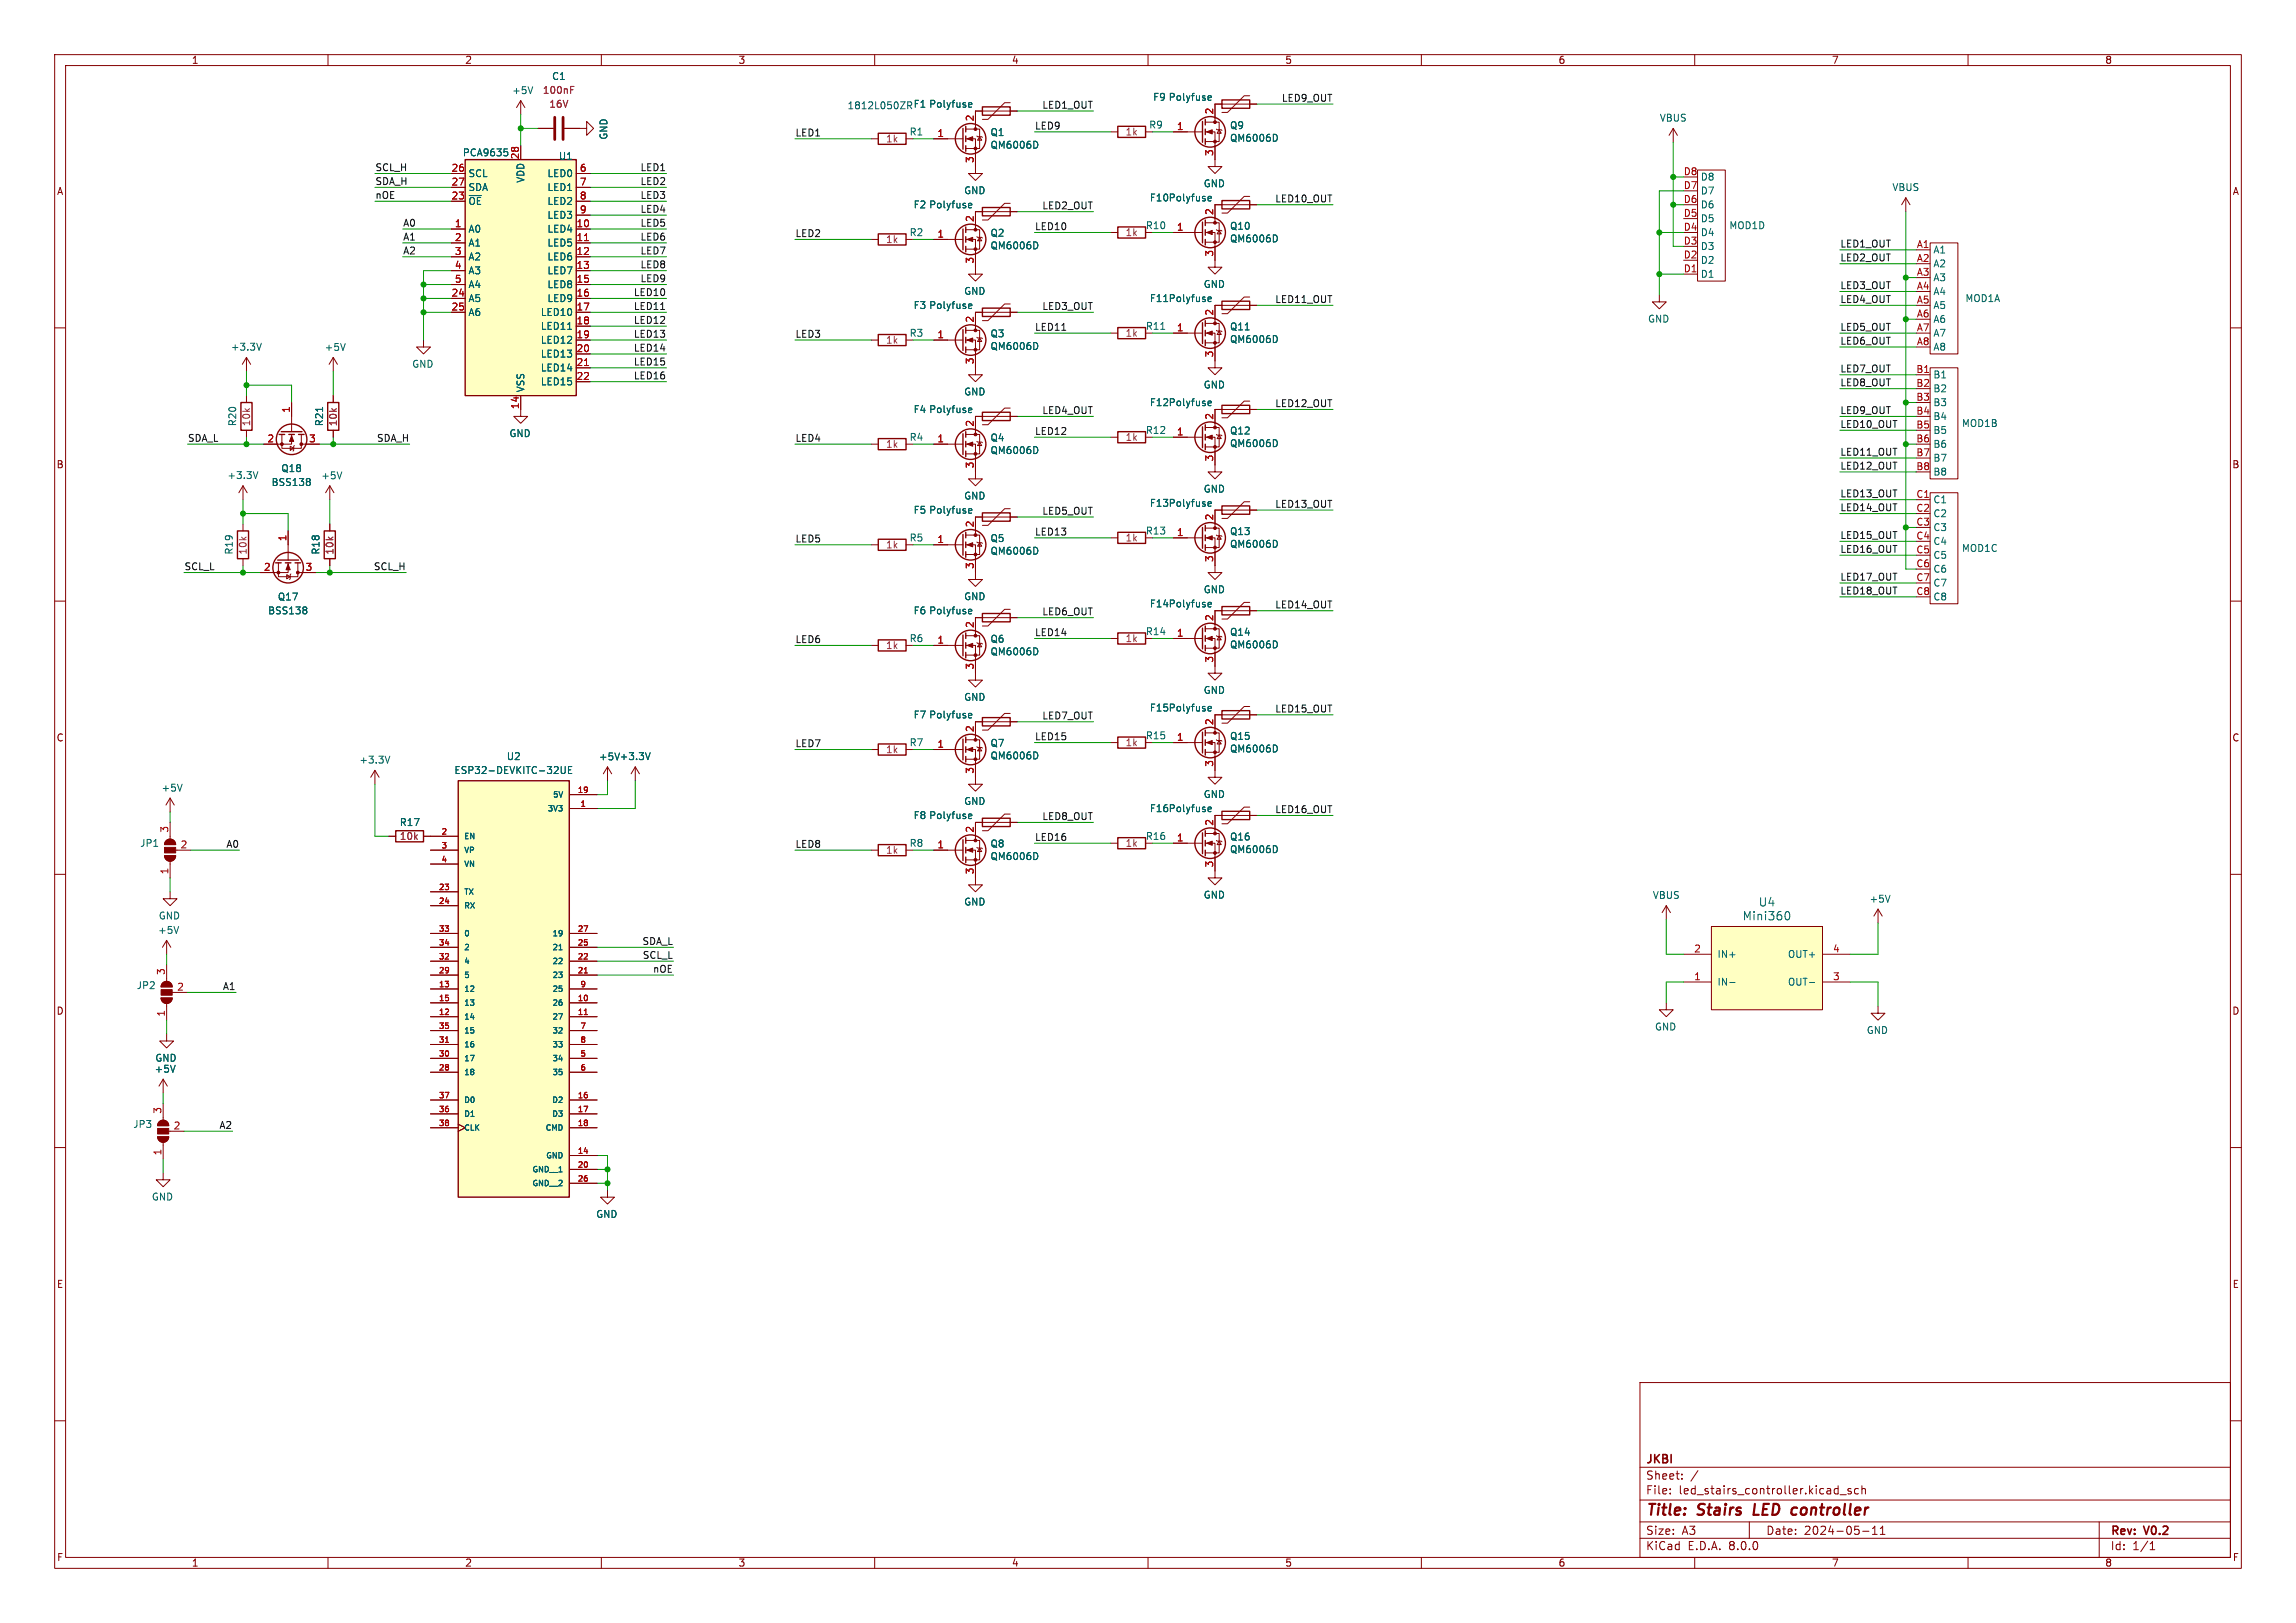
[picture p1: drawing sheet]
<svg xmlns="http://www.w3.org/2000/svg" width="420mm" height="297mm" viewBox="0 0 420 297" stroke-linecap="round" stroke-linejoin="round" font-family="sans-serif">
<defs><g id="words">
<g font-size="2.8" fill="#840000">
<text x="301" y="277.9">Title:</text>
<text x="310.6" y="277.9">Stairs</text>
<text x="321.6" y="277.9">LED</text>
<text x="329.4" y="277.9">controller</text>
</g>
<g font-size="2.1" fill="#006464">
<text x="321.6" y="166.1">U4</text>
<text x="318.7" y="168.6">Mini360</text>
</g>
<g font-size="2.1" fill="#840000">
<text x="301" y="268.2">JKBI</text>
<text x="301" y="273.7">File:</text>
<text x="301" y="271">Sheet:</text>
<text x="307.1" y="273.7">led_stairs_controller.kicad_sch</text>
<text x="301" y="281.1">Size:</text>
<text x="307.6" y="281.1">A3</text>
<text x="323" y="281.1">Date:</text>
<text x="330" y="281.1">2024-05-11</text>
<text x="386" y="281.3">Rev:</text>
<text x="392.4" y="281.3">V0.2</text>
<text x="301" y="283.9">KiCad</text>
<text x="308.7" y="283.9">E.D.A.</text>
<text x="316.3" y="283.9">8.0.0</text>
<text x="386" y="283.9">Id:</text>
<text x="390.1" y="283.9">1/1</text>
</g>
<g font-size="1.8" fill="#840000">
<text x="35" y="11.9">1</text>
<text x="85" y="11.9">2</text>
<text x="135" y="11.9">3</text>
<text x="185" y="11.9">4</text>
<text x="235" y="11.9">5</text>
<text x="285" y="11.9">6</text>
<text x="335" y="11.9">7</text>
<text x="385" y="11.9">8</text>
<text x="10.3" y="35.9">A</text>
<text x="408.3" y="35.9">A</text>
<text x="10.3" y="85.9">B</text>
<text x="408.2" y="85.9">B</text>
<text x="10.3" y="135.9">C</text>
<text x="408.2" y="135.9">C</text>
<text x="10.3" y="185.9">D</text>
<text x="408.2" y="185.9">D</text>
<text x="10.3" y="235.9">E</text>
<text x="408.3" y="235.9">E</text>
<text x="10.3" y="285.9">F</text>
<text x="35" y="286.9">1</text>
<text x="85" y="286.9">2</text>
<text x="135" y="286.9">3</text>
<text x="185" y="286.9">4</text>
<text x="235" y="286.9">5</text>
<text x="285" y="286.9">6</text>
<text x="335" y="286.9">7</text>
<text x="385" y="286.9">8</text>
<text x="408.3" y="285.9">F</text>
</g>
<g font-size="1.8" fill="#006464">
<text x="93.6" y="17.4">+5V</text>
<text x="100.9" y="14.8">C1</text>
<text x="167" y="19.9">F1 Polyfuse</text>
<text x="210.1" y="23.7">R9</text>
<text x="210.8" y="18.6">F9 Polyfuse</text>
<text x="224.9" y="23.8">Q9</text>
<text x="303.5" y="22.5">VBUS</text>
<text x="84.6" y="28.8">PCA9635</text>
<text x="102.1" y="29.4">U1</text>
<text x="111.3" y="25.7" transform="rotate(-90 111.3 25.7)">GND</text>
<text x="166.3" y="25">R1</text>
<text x="181.1" y="27.4">QM6006D</text>
<text x="181.1" y="25.1">Q1</text>
<text x="224.9" y="26.1">QM6006D</text>
<text x="85.6" y="32.6">SCL</text>
<text x="85.6" y="35.2">SDA</text>
<text x="96.1" y="33.6" transform="rotate(-90 96.1 33.6)">VDD</text>
<text x="100" y="32.6">LED0</text>
<text x="100" y="35.2">LED1</text>
<text x="176.3" y="35.7">GND</text>
<text x="220.1" y="34.5">GND</text>
<text x="311" y="35.8">D7</text>
<text x="311" y="33.2">D8</text>
<text x="346.1" y="35.2">VBUS</text>
<text x="85.6" y="37.7">~{OE}</text>
<text x="100" y="37.7">LED2</text>
<text x="100" y="40.2">LED3</text>
<text x="167" y="38.3">F2 Polyfuse</text>
<text x="210.2" y="37.1">F10 Polyfuse</text>
<text x="311" y="40.9">D5</text>
<text x="311" y="38.3">D6</text>
<text x="85.6" y="42.8">A0</text>
<text x="85.6" y="45.3">A1</text>
<text x="85.6" y="47.9">A2</text>
<text x="100" y="42.8">LED4</text>
<text x="100" y="45.3">LED5</text>
<text x="100" y="47.9">LED6</text>
<text x="166.3" y="43.4">R2</text>
<text x="181.1" y="45.8">QM6006D</text>
<text x="181.1" y="43.5">Q2</text>
<text x="209.5" y="42.1">R10</text>
<text x="224.9" y="42.2">Q10</text>
<text x="224.9" y="44.6">QM6006D</text>
<text x="311" y="45.9">D3</text>
<text x="311" y="43.4">D4</text>
<text x="316.2" y="42.1">MOD1D</text>
<text x="353.6" y="46.6">A1</text>
<text x="85.6" y="50.4">A3</text>
<text x="85.6" y="52.9">A4</text>
<text x="100" y="50.4">LED7</text>
<text x="100" y="52.9">LED8</text>
<text x="220.1" y="52.9">GND</text>
<text x="311" y="51">D1</text>
<text x="311" y="48.5">D2</text>
<text x="353.6" y="49.1">A2</text>
<text x="353.6" y="51.7">A3</text>
<text x="85.6" y="55.5">A5</text>
<text x="85.6" y="58">A6</text>
<text x="98.8" y="58">LED10</text>
<text x="100" y="55.5">LED9</text>
<text x="167" y="56.7">F3 Polyfuse</text>
<text x="176.3" y="54.2">GND</text>
<text x="210.2" y="55.5">F11 Polyfuse</text>
<text x="301.4" y="59.2">GND</text>
<text x="353.6" y="54.2">A4</text>
<text x="353.6" y="56.7">A5</text>
<text x="353.6" y="59.3">A6</text>
<text x="359.4" y="55.5">MOD1A</text>
<text x="42.1" y="64.4">+3.3V</text>
<text x="59.3" y="64.4">+5V</text>
<text x="98.8" y="60.6">LED11</text>
<text x="98.8" y="63.1">LED12</text>
<text x="98.8" y="65.6">LED13</text>
<text x="166.3" y="61.8">R3</text>
<text x="181.1" y="64.2">QM6006D</text>
<text x="181.1" y="61.9">Q3</text>
<text x="209.5" y="60.6">R11</text>
<text x="224.9" y="60.7">Q11</text>
<text x="224.9" y="63">QM6006D</text>
<text x="353.6" y="61.8">A7</text>
<text x="353.6" y="64.4">A8</text>
<text x="75.3" y="67.5">GND</text>
<text x="96.1" y="71.9" transform="rotate(-90 96.1 71.9)">VSS</text>
<text x="98.8" y="68.2">LED14</text>
<text x="98.8" y="70.7">LED15</text>
<text x="220.1" y="71.3">GND</text>
<text x="353.6" y="69.4">B1</text>
<text x="353.6" y="72">B2</text>
<text x="167" y="75.8">F4 Polyfuse</text>
<text x="176.3" y="72.6">GND</text>
<text x="210.2" y="74.5">F12 Polyfuse</text>
<text x="353.6" y="74.5">B3</text>
<text x="353.6" y="77.1">B4</text>
<text x="43.4" y="78.1" transform="rotate(-90 43.4 78.1)">R20</text>
<text x="59.3" y="78.1" transform="rotate(-90 59.3 78.1)">R21</text>
<text x="93.1" y="80.2">GND</text>
<text x="166.3" y="80.9">R4</text>
<text x="181.1" y="83.3">QM6006D</text>
<text x="181.1" y="81">Q4</text>
<text x="209.5" y="79.6">R12</text>
<text x="224.9" y="79.7">Q12</text>
<text x="224.9" y="82">QM6006D</text>
<text x="353.6" y="79.6">B5</text>
<text x="353.6" y="82.1">B6</text>
<text x="358.8" y="78.3">MOD1B</text>
<text x="41.5" y="87.9">+3.3V</text>
<text x="49.6" y="89.1">BSS138</text>
<text x="51.4" y="86.6">Q18</text>
<text x="58.7" y="87.9">+5V</text>
<text x="353.6" y="84.7">B7</text>
<text x="353.6" y="87.2">B8</text>
<text x="167" y="94.2">F5 Polyfuse</text>
<text x="176.3" y="91.6">GND</text>
<text x="210.2" y="92.9">F13 Polyfuse</text>
<text x="220.1" y="90.3">GND</text>
<text x="353.6" y="92.3">C1</text>
<text x="353.6" y="94.8">C2</text>
<text x="42.8" y="101.6" transform="rotate(-90 42.8 101.6)">R19</text>
<text x="58.6" y="101.6" transform="rotate(-90 58.6 101.6)">R18</text>
<text x="166.3" y="99.3">R5</text>
<text x="181.1" y="101.7">QM6006D</text>
<text x="181.1" y="99.4">Q5</text>
<text x="209.5" y="98">R13</text>
<text x="224.9" y="98.1">Q13</text>
<text x="224.9" y="100.4">QM6006D</text>
<text x="353.6" y="97.4">C3</text>
<text x="353.6" y="99.9">C4</text>
<text x="358.8" y="101.2">MOD1C</text>
<text x="353.6" y="102.5">C5</text>
<text x="353.6" y="105">C6</text>
<text x="353.6" y="107.5">C7</text>
<text x="48.9" y="112.6">BSS138</text>
<text x="50.7" y="110.1">Q17</text>
<text x="167" y="112.6">F6 Polyfuse</text>
<text x="176.3" y="110">GND</text>
<text x="210.2" y="111.4">F14 Polyfuse</text>
<text x="220.1" y="108.8">GND</text>
<text x="353.6" y="110.1">C8</text>
<text x="166.3" y="117.7">R6</text>
<text x="181.1" y="117.8">Q6</text>
<text x="209.5" y="116.4">R14</text>
<text x="224.9" y="116.5">Q14</text>
<text x="224.9" y="118.8">QM6006D</text>
<text x="181.1" y="120.1">QM6006D</text>
<text x="167" y="131.7">F7 Polyfuse</text>
<text x="176.3" y="128.4">GND</text>
<text x="210.2" y="130.4">F15 Polyfuse</text>
<text x="220.1" y="127.2">GND</text>
<text x="166.3" y="136.8">R7</text>
<text x="181.1" y="136.9">Q7</text>
<text x="209.5" y="135.5">R15</text>
<text x="224.9" y="135.6">Q15</text>
<text x="224.9" y="137.9">QM6006D</text>
<text x="65.6" y="139.9">+3.3V</text>
<text x="83" y="141.8">ESP32-DEVKITC-32UE</text>
<text x="92.6" y="139.3">U2</text>
<text x="109.5" y="139.3">+5V +3.3V</text>
<text x="181.1" y="139.2">QM6006D</text>
<text x="29.5" y="145.1">+5V</text>
<text x="176.3" y="147.5">GND</text>
<text x="210.2" y="148.8">F16 Polyfuse</text>
<text x="220.1" y="146.2">GND</text>
<text x="25.6" y="155.2">JP1</text>
<text x="73" y="151.4">R17</text>
<text x="166.3" y="155.2">R8</text>
<text x="167" y="150.1">F8 Polyfuse</text>
<text x="181.1" y="155.3">Q8</text>
<text x="209.5" y="153.9">R16</text>
<text x="224.9" y="154">Q16</text>
<text x="181.1" y="157.6">QM6006D</text>
<text x="224.9" y="156.3">QM6006D</text>
<text x="176.3" y="165.9">GND</text>
<text x="220.1" y="164.6">GND</text>
<text x="302.2" y="164.7">VBUS</text>
<text x="341.9" y="165.4">+5V</text>
<text x="28.8" y="171.1">+5V</text>
<text x="29" y="168.5">GND</text>
<text x="314.1" y="175.5">IN+</text>
<text x="327" y="175.5">OUT+</text>
<text x="24.9" y="181.2">JP2</text>
<text x="314.1" y="180.6">IN-</text>
<text x="327" y="180.6">OUT-</text>
<text x="302.6" y="188.8">GND</text>
<text x="341.4" y="189.4">GND</text>
<text x="28.2" y="196.5">+5V</text>
<text x="28.3" y="194.5">GND</text>
<text x="24.3" y="206.6">JP3</text>
<text x="27.7" y="219.9">GND</text>
<text x="109" y="223.1">GND</text>
</g>
<g font-size="1.8" fill="#840084">
<text x="99.2" y="17.4">100nF</text>
<text x="100.4" y="19.9">16V</text>
<text x="162" y="26.3">1k</text>
<text x="205.8" y="25">1k</text>
<text x="162" y="44.7">1k</text>
<text x="205.8" y="43.4">1k</text>
<text x="162" y="63.1">1k</text>
<text x="205.8" y="61.8">1k</text>
<text x="45.9" y="78.1" transform="rotate(-90 45.9 78.1)">10k</text>
<text x="61.8" y="78.1" transform="rotate(-90 61.8 78.1)">10k</text>
<text x="162" y="82.1">1k</text>
<text x="205.8" y="80.9">1k</text>
<text x="45.3" y="101.6" transform="rotate(-90 45.3 101.6)">10k</text>
<text x="61.2" y="101.6" transform="rotate(-90 61.2 101.6)">10k</text>
<text x="162" y="100.6">1k</text>
<text x="205.8" y="99.3">1k</text>
<text x="162" y="119">1k</text>
<text x="205.8" y="117.7">1k</text>
<text x="205.8" y="136.8">1k</text>
<text x="162" y="138">1k</text>
<text x="73" y="153.9">10k</text>
<text x="205.8" y="155.2">1k</text>
<text x="162" y="156.4">1k</text>
</g>
<text font-size="1.8" fill="#0000c2" x="154.9" y="20.1">1812L050ZR</text>
<g font-size="1.8" fill="#a90000">
<text x="178.2" y="22.3" transform="rotate(-90 178.2 22.3)">2</text>
<text x="215.2" y="23.9">1</text>
<text x="222" y="21" transform="rotate(-90 222 21)">2</text>
<text x="95" y="29.3" transform="rotate(-90 95 29.3)">28</text>
<text x="171.4" y="25.1">1</text>
<text x="178.2" y="29.9" transform="rotate(-90 178.2 29.9)">3</text>
<text x="222" y="28.6" transform="rotate(-90 222 28.6)">3</text>
<text x="82.5" y="31.5">26</text>
<text x="82.5" y="34">27</text>
<text x="106" y="31.5">6</text>
<text x="106" y="34">7</text>
<text x="307.9" y="34.7">D7</text>
<text x="307.9" y="32.1">D8</text>
<text x="82.5" y="36.6">23</text>
<text x="83.1" y="41.7">1</text>
<text x="105.4" y="41.7">10</text>
<text x="106" y="36.6">8</text>
<text x="106" y="39.1">9</text>
<text x="178.2" y="40.7" transform="rotate(-90 178.2 40.7)">2</text>
<text x="222" y="39.4" transform="rotate(-90 222 39.4)">2</text>
<text x="307.9" y="39.8">D5</text>
<text x="307.9" y="37.2">D6</text>
<text x="83.1" y="44.2">2</text>
<text x="83.1" y="46.7">3</text>
<text x="105.4" y="44.2">11</text>
<text x="105.4" y="46.7">12</text>
<text x="171.4" y="43.6">1</text>
<text x="215.2" y="42.3">1</text>
<text x="222" y="47.1" transform="rotate(-90 222 47.1)">3</text>
<text x="307.9" y="47.4">D2</text>
<text x="307.9" y="44.8">D3</text>
<text x="307.9" y="42.3">D4</text>
<text x="350.5" y="45.5">A1</text>
<text x="83.1" y="49.3">4</text>
<text x="83.1" y="51.8">5</text>
<text x="105.4" y="49.3">13</text>
<text x="105.4" y="51.8">15</text>
<text x="178.2" y="48.3" transform="rotate(-90 178.2 48.3)">3</text>
<text x="307.9" y="49.9">D1</text>
<text x="350.5" y="48">A2</text>
<text x="350.5" y="50.5">A3</text>
<text x="350.5" y="53.1">A4</text>
<text x="82.5" y="54.4">24</text>
<text x="82.5" y="56.9">25</text>
<text x="105.4" y="54.4">16</text>
<text x="105.4" y="56.9">17</text>
<text x="105.4" y="59.4">18</text>
<text x="178.2" y="59.1" transform="rotate(-90 178.2 59.1)">2</text>
<text x="222" y="57.9" transform="rotate(-90 222 57.9)">2</text>
<text x="350.5" y="55.6">A5</text>
<text x="350.5" y="58.2">A6</text>
<text x="105.4" y="62">19</text>
<text x="105.4" y="64.5">20</text>
<text x="171.4" y="62">1</text>
<text x="215.2" y="60.7">1</text>
<text x="222" y="65.5" transform="rotate(-90 222 65.5)">3</text>
<text x="350.5" y="60.7">A7</text>
<text x="350.5" y="63.2">A8</text>
<text x="105.4" y="67.1">21</text>
<text x="105.4" y="69.6">22</text>
<text x="178.2" y="66.7" transform="rotate(-90 178.2 66.7)">3</text>
<text x="350.4" y="68.3">B1</text>
<text x="350.4" y="70.9">B2</text>
<text x="53.1" y="75.6" transform="rotate(-90 53.1 75.6)">1</text>
<text x="95" y="75" transform="rotate(-90 95 75)">14</text>
<text x="222" y="76.9" transform="rotate(-90 222 76.9)">2</text>
<text x="350.4" y="73.4">B3</text>
<text x="350.4" y="75.9">B4</text>
<text x="48.8" y="81">2</text>
<text x="56.4" y="81">3</text>
<text x="171.4" y="81">1</text>
<text x="178.2" y="78.2" transform="rotate(-90 178.2 78.2)">2</text>
<text x="215.2" y="79.8">1</text>
<text x="350.4" y="78.5">B5</text>
<text x="350.4" y="81">B6</text>
<text x="350.4" y="83.6">B7</text>
<text x="178.2" y="85.8" transform="rotate(-90 178.2 85.8)">3</text>
<text x="222" y="84.5" transform="rotate(-90 222 84.5)">3</text>
<text x="350.4" y="86.1">B8</text>
<text x="222" y="95.3" transform="rotate(-90 222 95.3)">2</text>
<text x="350.4" y="91.2">C1</text>
<text x="350.4" y="93.7">C2</text>
<text x="52.5" y="99.1" transform="rotate(-90 52.5 99.1)">1</text>
<text x="171.4" y="99.4">1</text>
<text x="178.2" y="96.6" transform="rotate(-90 178.2 96.6)">2</text>
<text x="215.2" y="98.2">1</text>
<text x="350.4" y="96.3">C3</text>
<text x="350.4" y="98.8">C4</text>
<text x="350.4" y="101.3">C5</text>
<text x="48.2" y="104.5">2</text>
<text x="55.8" y="104.5">3</text>
<text x="178.2" y="104.2" transform="rotate(-90 178.2 104.2)">3</text>
<text x="222" y="102.9" transform="rotate(-90 222 102.9)">3</text>
<text x="350.4" y="103.9">C6</text>
<text x="350.4" y="106.4">C7</text>
<text x="222" y="113.7" transform="rotate(-90 222 113.7)">2</text>
<text x="350.4" y="109">C8</text>
<text x="171.4" y="117.9">1</text>
<text x="178.2" y="115" transform="rotate(-90 178.2 115)">2</text>
<text x="215.2" y="116.6">1</text>
<text x="178.2" y="122.6" transform="rotate(-90 178.2 122.6)">3</text>
<text x="222" y="121.4" transform="rotate(-90 222 121.4)">3</text>
<text x="171.4" y="136.9">1</text>
<text x="178.2" y="134.1" transform="rotate(-90 178.2 134.1)">2</text>
<text x="215.2" y="135.6">1</text>
<text x="222" y="132.8" transform="rotate(-90 222 132.8)">2</text>
<text x="178.2" y="141.7" transform="rotate(-90 178.2 141.7)">3</text>
<text x="222" y="140.4" transform="rotate(-90 222 140.4)">3</text>
<text x="30.9" y="152.5" transform="rotate(-90 30.9 152.5)">3</text>
<text x="32.9" y="155.3">2</text>
<text x="171.4" y="155.3">1</text>
<text x="178.2" y="152.5" transform="rotate(-90 178.2 152.5)">2</text>
<text x="215.2" y="154.1">1</text>
<text x="222" y="151.2" transform="rotate(-90 222 151.2)">2</text>
<text x="30.9" y="160.1" transform="rotate(-90 30.9 160.1)">1</text>
<text x="178.2" y="160.1" transform="rotate(-90 178.2 160.1)">3</text>
<text x="222" y="158.8" transform="rotate(-90 222 158.8)">3</text>
<text x="30.2" y="178.5" transform="rotate(-90 30.2 178.5)">3</text>
<text x="309.8" y="179.5">1</text>
<text x="309.8" y="174.4">2</text>
<text x="335.2" y="179.5">3</text>
<text x="335.2" y="174.4">4</text>
<text x="32.3" y="181.4">2</text>
<text x="30.2" y="186.1" transform="rotate(-90 30.2 186.1)">1</text>
<text x="29.6" y="203.9" transform="rotate(-90 29.6 203.9)">3</text>
<text x="31.7" y="206.8">2</text>
<text x="29.6" y="211.5" transform="rotate(-90 29.6 211.5)">1</text>
</g>
<g font-size="1.8" fill="#0f0f0f">
<text x="189.2" y="23.8">LED9</text>
<text x="190.6" y="20">LED1_OUT</text>
<text x="234.4" y="18.7">LED9_OUT</text>
<text x="145.4" y="25">LED1</text>
<text x="68.6" y="31.4">SCL_H</text>
<text x="68.6" y="33.9">SDA_H</text>
<text x="117.1" y="33.9">LED2</text>
<text x="117.1" y="31.4">LED1</text>
<text x="68.6" y="36.5">nOE</text>
<text x="73.7" y="41.6">A0</text>
<text x="117.1" y="41.6">LED5</text>
<text x="117.1" y="36.5">LED3</text>
<text x="117.1" y="39">LED4</text>
<text x="190.6" y="38.4">LED2_OUT</text>
<text x="233.2" y="37.1">LED10_OUT</text>
<text x="73.7" y="44.1">A1</text>
<text x="73.7" y="46.6">A2</text>
<text x="117.1" y="44.1">LED6</text>
<text x="117.1" y="46.6">LED7</text>
<text x="145.4" y="43.5">LED2</text>
<text x="189.2" y="42.2">LED10</text>
<text x="336.5" y="45.4">LED1_OUT</text>
<text x="336.5" y="47.9">LED2_OUT</text>
<text x="117.1" y="49.2">LED8</text>
<text x="117.1" y="51.7">LED9</text>
<text x="336.5" y="53">LED3_OUT</text>
<text x="115.9" y="54.3">LED10</text>
<text x="115.9" y="56.8">LED11</text>
<text x="115.9" y="59.3">LED12</text>
<text x="190.6" y="56.8">LED3_OUT</text>
<text x="233.2" y="55.5">LED11_OUT</text>
<text x="336.5" y="55.5">LED4_OUT</text>
<text x="115.9" y="61.9">LED13</text>
<text x="115.9" y="64.4">LED14</text>
<text x="145.4" y="61.9">LED3</text>
<text x="189.2" y="60.6">LED11</text>
<text x="336.5" y="60.6">LED5_OUT</text>
<text x="336.5" y="63.2">LED6_OUT</text>
<text x="115.9" y="67">LED15</text>
<text x="115.9" y="69.5">LED16</text>
<text x="336.5" y="68.2">LED7_OUT</text>
<text x="336.5" y="70.8">LED8_OUT</text>
<text x="190.6" y="75.9">LED4_OUT</text>
<text x="233.2" y="74.6">LED12_OUT</text>
<text x="336.5" y="75.9">LED9_OUT</text>
<text x="34.3" y="80.9">SDA_L</text>
<text x="68.9" y="80.9">SDA_H</text>
<text x="145.4" y="80.9">LED4</text>
<text x="189.2" y="79.7">LED12</text>
<text x="336.5" y="83.5">LED11_OUT</text>
<text x="336.5" y="78.4">LED10_OUT</text>
<text x="336.5" y="86">LED12_OUT</text>
<text x="190.6" y="94.3">LED5_OUT</text>
<text x="233.2" y="93">LED13_OUT</text>
<text x="336.5" y="93.6">LED14_OUT</text>
<text x="336.5" y="91.1">LED13_OUT</text>
<text x="145.4" y="99.3">LED5</text>
<text x="189.2" y="98.1">LED13</text>
<text x="336.5" y="101.3">LED16_OUT</text>
<text x="336.5" y="98.7">LED15_OUT</text>
<text x="33.7" y="104.4">SCL_L</text>
<text x="68.3" y="104.4">SCL_H</text>
<text x="336.5" y="106.3">LED17_OUT</text>
<text x="190.6" y="112.7">LED6_OUT</text>
<text x="233.2" y="111.4">LED14_OUT</text>
<text x="336.5" y="108.9">LED18_OUT</text>
<text x="145.4" y="117.8">LED6</text>
<text x="189.2" y="116.5">LED14</text>
<text x="190.6" y="131.7">LED7_OUT</text>
<text x="233.2" y="130.5">LED15_OUT</text>
<text x="145.4" y="136.8">LED7</text>
<text x="189.2" y="135.5">LED15</text>
<text x="233.2" y="148.9">LED16_OUT</text>
<text x="41.3" y="155.2">A0</text>
<text x="145.4" y="155.2">LED8</text>
<text x="189.2" y="154">LED16</text>
<text x="190.6" y="150.1">LED8_OUT</text>
<text x="117.4" y="173">SDA_L</text>
<text x="117.5" y="175.5">SCL_L</text>
<text x="119.4" y="178.1">nOE</text>
<text x="40.7" y="181.3">A1</text>
<text x="40" y="206.7">A2</text>
</g>
<g font-size="1.4" fill="#006464">
<text x="100.1" y="148.7">3V3</text>
<text x="101" y="146.2">5V</text>
<text x="84.8" y="153.8">EN</text>
<text x="84.8" y="156.3">VP</text>
<text x="84.8" y="158.9">VN</text>
<text x="84.8" y="163.9">TX</text>
<text x="84.8" y="166.5">RX</text>
<text x="84.8" y="171.6">0</text>
<text x="100.9" y="171.6">19</text>
<text x="84.8" y="179.2">5</text>
<text x="84.8" y="176.6">4</text>
<text x="84.8" y="174.1">2</text>
<text x="100.9" y="179.2">23</text>
<text x="100.9" y="176.6">22</text>
<text x="100.9" y="174.1">21</text>
<text x="84.8" y="181.7">12</text>
<text x="84.8" y="184.3">13</text>
<text x="100.9" y="184.3">26</text>
<text x="100.9" y="181.7">25</text>
<text x="84.8" y="186.8">14</text>
<text x="84.8" y="191.9">16</text>
<text x="84.8" y="189.3">15</text>
<text x="100.9" y="186.8">27</text>
<text x="100.9" y="189.3">32</text>
<text x="100.9" y="191.9">33</text>
<text x="84.8" y="197">18</text>
<text x="84.8" y="194.4">17</text>
<text x="100.9" y="194.4">34</text>
<text x="100.9" y="197">35</text>
<text x="84.8" y="202">D0</text>
<text x="100.9" y="202">D2</text>
<text x="84.8" y="204.6">D1</text>
<text x="84.8" y="207.1">CLK</text>
<text x="99.7" y="207.1">CMD</text>
<text x="100.9" y="204.6">D3</text>
<text x="97.3" y="214.7">GND__1</text>
<text x="99.8" y="212.2">GND</text>
<text x="97.3" y="217.3">GND__2</text>
</g>
<g font-size="1.4" fill="#a90000">
<text x="105.6" y="145.2">19</text>
<text x="106.1" y="147.7">1</text>
<text x="80.7" y="152.8">2</text>
<text x="80.7" y="155.3">3</text>
<text x="80.7" y="157.9">4</text>
<text x="80.2" y="162.9">23</text>
<text x="80.2" y="165.5">24</text>
<text x="80.2" y="170.6">33</text>
<text x="80.2" y="173.1">34</text>
<text x="105.6" y="173.1">25</text>
<text x="105.6" y="170.6">27</text>
<text x="80.2" y="178.2">29</text>
<text x="80.2" y="175.6">32</text>
<text x="105.6" y="178.2">21</text>
<text x="105.6" y="175.6">22</text>
<text x="80.2" y="185.8">12</text>
<text x="80.2" y="180.7">13</text>
<text x="80.2" y="183.3">15</text>
<text x="105.6" y="183.3">10</text>
<text x="105.6" y="185.8">11</text>
<text x="106.1" y="180.7">9</text>
<text x="80.2" y="190.9">31</text>
<text x="80.2" y="188.3">35</text>
<text x="106.1" y="188.3">7</text>
<text x="106.1" y="190.9">8</text>
<text x="80.2" y="196">28</text>
<text x="80.2" y="193.4">30</text>
<text x="106.1" y="193.4">5</text>
<text x="106.1" y="196">6</text>
<text x="80.2" y="203.6">36</text>
<text x="80.2" y="201">37</text>
<text x="105.6" y="201">16</text>
<text x="105.6" y="203.6">17</text>
<text x="80.2" y="206.1">38</text>
<text x="105.6" y="206.1">18</text>
<text x="105.6" y="211.2">14</text>
<text x="105.6" y="213.7">20</text>
<text x="105.6" y="216.3">26</text>
</g>
</g></defs>
<g fill="none" stroke="#840000" stroke-width=".18">
<path d="M10 10h400v277h-400zM12 12h396v273h-396zM60 10v2M110 10v2M160 10v2M210 10v2M228.6 17.5h-1l-3.1 3.1h-1M229.9 19.1h-7.7v3.3M260 10v2M310 10v2M360 10v2M214.6 24.1h5.4"/>
<path d="M220.5 24.1h1.7v5.1M220.5 22.4h2.5v3.5h-2.5M222.2 37.5v3.3M222.5 23.6l.1 .1h.8l.1 .2M223 23.7l.4 .7h-.8zM310.5 31.1h5.1v20.3h-5.1zM348.6 36.2l-.7 1.3M348.6 36.2v2.5M348.6 36.2l.8 1.3M10 60h2M178.4 57.2h7.7M184.8 55.6h-1l-3.1 3.1h-1"/>
<path d="M214.6 42.5h5.4M220.5 42.5h1.7v6.4h-1.2l1.2 1.3 1.3-1.3h-1.3M220.5 40.8h2.5v3.5h-2.5M222.2 55.9h7.7M222.5 42l.1 .2h.8l.1 .1M223 42.2l.4 .6h-.8zM228.6 54.4h-1l-3.1 3h-1M308 50.2h2.5M350.5 45.7h2.6M353.1 44.5h5v20.3h-5zM408 60h2M77.5 62.2v1.3h-1.3l1.3 1.3 1.2-1.3h-1.2"/>
<path d="M95.2 74.9v1.3h-1.2l1.2 1.3 1.3-1.3h-1.3M176.7 79.5h2.5v3.6h-2.5M178.4 76.2v3.3M350.5 68.6h2.6M353.1 67.3h5v20.3h-5zM52.7 97.2v5.3M60.3 88.9l-.7 1.3M60.3 88.9v2.5M60.3 88.9l.8 1.3M159.4 99.7h1.3M165.7 99.7h1.3M170.8 81.3h5.3"/>
<path d="M176.7 81.3h1.7v5.1M178.7 80.8l.1 .1h.8l.1 .1M179.2 80.9l.4 .6h-.8zM10 110h2M50.9 103v2.5h3.6v-2.5M52.5 105.2l.6 .3-.6 .4zM52.7 103v1.8h-5.1M53.2 105l-.1 .2v.7l-.1 .1M54.5 104.8h3.3M170.8 118.1h5.3M176.7 118.1h1.7v5.1M176.7 116.3h2.5v3.6h-2.5"/>
<path d="M178.4 104.8v1.2h-1.2l1.2 1.3 1.3-1.3h-1.3M178.4 113v3.3M178.7 117.6l.1 .1h.8l.1 .2M179.2 117.7l.4 .7h-.8zM408 110h2M10 160h2M30.1 156.6h2a1.02 1.02 0 0 1-1 1 1.02 1.02 0 0 1-1-1zM30.4 153.8a1.02 1.02 0 0 1 1.1-.2 1.02 1.02 0 0 1 .6 1h-2zM31.1 146.1v2.5M31.1 150.5v3M31.1 157.6v3.1M31.1 146.1l-.7 1.2"/>
<path d="M31.1 146.1l.8 1.2M32.1 155.6h2.8M222.2 159.4v1.3h-1.2l1.2 1.2 1.3-1.2h-1.3M408 160h2M10 210h2M111.1 217.8v1.3h-1.2l1.2 1.2 1.3-1.2h-1.3M408 210h2M10 260h2M300 253h108v32h-108zM408 260h2M300 278.5h108M300 274.5h108"/>
<path d="M300 268.5h108M305.5 273.2v.2M305.5 272.5v.1M307.7 270.5v.2M307.7 269.8v.1M310.6 269.1l-1.3 1.9M320 278.5v3M336.1 272.4l.1 .1M336.2 271.9v1.5M336.2 273.3l-.1 .1M336.6 273.5h1.1M338.6 272.5l-.4-.1-.2 .2 .1 .2 .5 .2v.3h-.6"/>
<path d="M339.9 272.5l-.4-.1-.3 .3v.4l.2 .2h.5M340.6 272.5l.2-.1 .4 .1v.9M340.6 271.9v1.5M342.5 279.7l.4-.4v1.5M343.9 279.7l.5-.4v1.5M384 278.5v6.5M60 285v2M110 285v2M160 285v2M210 285v2M260 285v2M300 281.5h108"/>
<path d="M310 285v2M340.7 280.2h1.2M342.5 280.8h.9M343.9 280.8h.9M360 285v2M393.3 283.6h.9M393.3 282.5l.4-.4v1.5"/>
</g>
<path d="M321 275.2l-.2 2h.9M328.2 275.9l.5 .1M328.6 277.1l-.6 .1" fill="none" stroke="#840000" stroke-width=".4"/>
<g fill="none" stroke="#006464" stroke-width=".18">
<path d="M221 17.7l.2-.2h.2l.2 .2v.1l-.6 .1M221 18.2l.2 .2 .3-.1M233.4 24.6l.3 .5-.3 .7M177.2 56.3l.1 .2 .4-.1M177.2 55.8l.1-.2h.3l.2 .2v.1l-.6 .1M221 55l.2 .2 .3-.1M221 54.5l.2-.2h.2l.2 .2v.1l-.6 .2M233.4 43.1l.3 .4-.3 .7M62.5 86.4l-.4 1.2M189.6 81.8l.2 .5-.2 .6M55.9 111.1l.2 .2-.2 .3 .2 .3v.2l-.2 .2M189.6 118.6l.2 .5-.2 .7"/>
<path d="M33.3 143.5l-.4 1.3"/>
</g>
<g fill="none" stroke="#840000" stroke-width=".25">
<path d="M223.5 18.3h5.1v1.5h-5.1zM220 22.2v3.8M220.5 21.8v1.1M220.5 23.6v1M220.5 25.4v1M179.7 56.4h5.1v1.5h-5.1zM220 40.6v3.9M220.5 40.3v1M220.5 42v1.1M220.5 43.8v1M223.5 55.1h5.1v1.5h-5.1zM176.1 79.4v3.8"/>
<path d="M176.7 79v1M160.7 98.7h5v2h-5zM176.7 80.8v1M176.7 82.6v1M50.4 103h1M50.8 102.5h3.8M52.2 103h1M54 103h1M176.1 116.2v3.8M176.7 115.8v1M176.7 117.6v1M176.7 119.4v1"/>
<circle cx="221.4" cy="24.1" r="2.79"/>
<circle cx="221.4" cy="42.5" r="2.79"/>
<circle cx="177.5" cy="81.3" r="2.79"/>
<circle cx="52.7" cy="103.9" r="2.79"/>
<circle cx="177.5" cy="118.1" r="2.79"/>
</g>
<g fill="#840000" stroke="#840000" stroke-width=".18">
<path d="M176.9 81.3l1-.4v.8z"/>
<path d="M30.1 156.6h2a1.02 1.02 0 0 1-1 1 1.02 1.02 0 0 1-1-1z"/>
<path d="M30.1 155.1h2v1h-2z"/>
<path d="M30.4 153.8a1.02 1.02 0 0 1 1.1-.2 1.02 1.02 0 0 1 .6 1h-2z"/>
<path d="M52.7 103.3l.4 1h-.8z"/>
<path d="M220.7 42.5l1-.3v.7z"/>
<path d="M220.7 24.1l1-.4v.8z"/>
<path d="M176.9 118.1l1-.4v.8z"/>
<circle cx="178.4" cy="83.1" r=".25"/>
<circle cx="178.4" cy="79.5" r=".25"/>
<circle cx="50.9" cy="104.8" r=".25"/>
<circle cx="54.5" cy="104.8" r=".25"/>
<circle cx="222.2" cy="44.3" r=".25"/>
<circle cx="222.2" cy="40.8" r=".25"/>
<circle cx="222.2" cy="25.9" r=".25"/>
<circle cx="222.2" cy="22.4" r=".25"/>
<circle cx="178.4" cy="119.9" r=".25"/>
<circle cx="178.4" cy="116.3" r=".25"/>
</g>
<path d="M83.8 142.9h20.3v76.2h-20.3z" fill="#ffffc2"/>
<g fill="none" stroke="#840000" stroke-width=".25">
<path d="M179.7 19.6h5.1v1.5h-5.1zM160.7 24.4h5v2h-5zM204.5 23.1h5v2h-5zM223.5 36.7h5.1v1.5h-5.1zM160.7 42.8h5v2h-5zM176.1 41.9v3.8M176.7 41.5v1M176.7 43.3v1M176.7 45.1v1M204.5 41.5h5v2.1h-5zM44.1 73.7h2v5h-2zM51.1 79.5h1"/>
<path d="M51.4 79h3.8M52.8 79.5h1M54.6 79.5h1M59.9 73.7h2.1v5h-2.1zM160.7 61.2h5v2h-5zM43.4 97.2h2.1v5h-2.1zM59.3 97.2h2v5h-2zM160.7 80.3h5v2h-5zM176.1 97.8v3.8M176.7 97.4v1M176.7 99.2v1M179.7 93.9h5.1v1.5h-5.1z"/>
<path d="M160.7 117.1h5v2h-5zM176.7 101v1M204.5 115.8h5v2.1h-5zM220 114.9v3.8M220.5 114.6v1M220.5 116.3v1M220.5 118.1v1M160.7 136.1h5v2.1h-5zM176.1 135.3v3.8M176.7 134.9v1M176.7 136.7v1M176.7 138.4v1"/>
<path d="M179.7 131.3h5.1v1.5h-5.1zM204.5 134.9h5v2h-5zM220 134v3.8M220.5 133.6v1M220.5 135.4v1M220.5 137.2v1M223.5 130h5.1v1.6h-5.1zM72.4 152h5.1v2.1h-5.1zM83.8 142.9h20.3v76.2h-20.3zM160.7 154.6h5v2h-5zM176.1 153.7v3.8M176.7 153.3v1"/>
<path d="M176.7 155.1v1M176.7 156.8v1.1M179.7 149.7h5.1v1.6h-5.1zM204.5 153.3h5v2h-5zM220 152.4v3.8M220.5 152v1M220.5 153.8v1M220.5 155.6v1M223.5 148.5h5.1v1.5h-5.1z"/>
<circle cx="177.5" cy="43.8" r="2.79"/>
<circle cx="53.3" cy="80.4" r="2.79"/>
<circle cx="177.5" cy="99.7" r="2.79"/>
<circle cx="221.4" cy="116.8" r="2.79"/>
<circle cx="177.5" cy="137.2" r="2.79"/>
<circle cx="221.4" cy="135.9" r="2.79"/>
<circle cx="177.5" cy="155.6" r="2.79"/>
<circle cx="221.4" cy="154.3" r="2.79"/>
</g>
<g fill="none" stroke="#840000" stroke-width=".18">
<path d="M95.2 18.4l-.7 1.3M95.2 18.4v2.6M95.2 18.4l.8 1.3M184.8 18.8h-1l-3.1 3h-1M98.4 23.5h2.8M103.3 23.5h4v1.3l1.3-1.3-1.3-1.3v1.3M159.4 25.4h1.3M165.7 25.4h1.3M178.4 30.5v1.3h-1.2l1.2 1.2 1.3-1.2h-1.3M178.4 38.7v3.3M178.4 20.3h7.7M203.2 24.1h1.3"/>
<path d="M209.5 24.1h1.3M222.2 29.2v1.3h-1.2l1.2 1.3 1.3-1.3h-1.3M222.2 37.5h7.7M228.6 35.9h-1l-3.1 3.1h-1M306.1 23.5l-.8 1.3M306.1 23.5v2.5M306.1 23.5l.7 1.3M159.4 43.8h1.3M165.7 43.8h1.3M170.8 43.8h5.3M176.7 43.8h1.7v5.1M176.7 42h2.5v3.6h-2.5"/>
<path d="M178.7 43.3l.1 .1h.8l.1 .2M179.2 43.4l.4 .7h-.8zM203.2 42.5h1.3M303.5 54v1.2h-1.2l1.2 1.3 1.3-1.3h-1.3M45.1 65.4l-.8 1.3M45.1 65.4v2.5M45.1 72.4v1.3M45.1 78.7v1.3M45.1 65.4l.7 1.3M51.6 79.5v2.5h3.5v-2.5M53.3 79.5v1.8h-5M53.3 73.7v5.3"/>
<path d="M61 65.4v2.5M61 72.4v1.3M61 78.7v1.3M61 65.4l-.8 1.3M61 65.4l.7 1.3M159.4 62.2h1.3M165.7 62.2h1.3M44.4 88.9v2.5M44.4 95.9v1.3M44.4 88.9l-.7 1.3M44.4 88.9l.8 1.3M53.1 81.7l.6 .3-.6 .4z"/>
<path d="M53.8 81.5l-.1 .2v.7l-.1 .2M55.1 81.3h3.3M60.3 95.9v1.3M159.4 81.3h1.3M165.7 81.3h1.3M170.8 99.7h5.3M176.7 99.7h1.7v5.1M176.7 97.9h2.5v3.6h-2.5M178.7 99.2l.1 .1h.8l.1 .1M179.2 99.3l.4 .6h-.8zM184.8 93.1h-1l-3.1 3h-1M186.1 94.6h-7.7v3.3"/>
<path d="M350.5 91.4h2.6M353.1 90.2h5v20.3h-5zM44.4 102.2v1.3M60.3 102.2v1.3M159.4 118.1h1.3M165.7 118.1h1.3M203.2 116.8h1.3M214.6 116.8h5.4M220.5 116.8h1.7v6.4h-1.2l1.2 1.3 1.3-1.3h-1.3M220.5 115.1h2.5v3.5h-2.5M222.2 111.8v3.3M222.5 116.3l.1 .2h.8l.1 .1"/>
<path d="M223 116.5l.4 .6h-.8zM159.4 137.2h1.3M165.7 137.2h1.3M170.8 137.2h5.3M176.7 137.2h1.7v6.3h-1.2l1.2 1.3 1.3-1.3h-1.3M176.7 135.4h2.5v3.5h-2.5M178.4 123.2v1.3h-1.2l1.2 1.2 1.3-1.2h-1.3M178.7 136.7l.1 .1h.8l.1 .1M179.2 136.8l.4 .6h-.8zM184.8 130.6h-1l-3.1 3h-1M186.1 132.1h-7.7v3.3M203.2 135.9h1.3"/>
<path d="M214.6 135.9h5.4M220.5 135.9h1.7v6.3h-1.2l1.2 1.3 1.3-1.3h-1.3M220.5 134.1h2.5v3.6h-2.5M222.5 135.4l.1 .1h.8l.1 .1M223 135.5l.4 .6h-.8zM228.6 129.3h-1l-3.1 3h-1M229.9 130.8h-7.7v3.3M68.6 141l-.8 1.2M68.6 141v2.5M68.6 141l.7 1.2M71.1 153h1.3M77.5 153h6.3"/>
<path d="M78.7 155.6h5.1M78.7 158.1h5.1M104.1 148h5.1M104.1 145.4h5.1M111.1 140.3l-.7 1.3M111.1 140.3v2.6M111.1 140.3l.8 1.3M116.2 140.3l-.8 1.3M116.2 140.3v2.6M116.2 140.3l.8 1.3M159.4 155.6h1.3M165.7 155.6h1.3"/>
<path d="M170.8 155.6h5.3M176.7 155.6h1.7v6.3h-1.2l1.2 1.3 1.3-1.3h-1.3M176.7 153.8h2.5v3.6h-2.5M178.7 155.1l.1 .1h.8l.1 .1M179.2 155.2l.4 .6h-.8zM184.8 149h-1l-3.1 3h-1M186.1 150.5h-7.7v3.3M203.2 154.3h1.3M214.6 154.3h5.4M220.5 154.3h1.7v5.1M220.5 152.5h2.5v3.6h-2.5M222.5 153.8l.1 .1h.8l.1 .2"/>
<path d="M223 153.9l.4 .7h-.8zM228.6 147.7h-1l-3.1 3h-1M229.9 149.2h-7.7v3.3M29.8 179.9a1.02 1.02 0 0 1 1.1-.2 1.02 1.02 0 0 1 .6 .9h-2zM30.5 172.1v2.5M30.5 176.5v3.1M30.5 172.1l-.8 1.3M30.5 172.1l.7 1.3M31.1 163.2v1.3h-1.3l1.3 1.2 1.3-1.2h-1.3M78.7 178.4h5.1M78.7 175.9h5.1M78.7 163.2h5.1"/>
<path d="M78.7 165.7h5.1M78.7 173.4h5.1M78.7 170.8h5.1M104.1 178.4h5.1M104.1 175.9h5.1M104.1 173.4h5.1M104.1 170.8h5.1M304.8 165.7l-.8 1.3M304.8 165.7v2.6M304.8 165.7l.8 1.3M343.5 166.4l-.7 1.2M343.5 166.4v2.5"/>
<path d="M343.5 166.4l.8 1.2M29.5 182.6h2a1.02 1.02 0 0 1-1 1 1.02 1.02 0 0 1-1-1zM29.8 197.5v2.5M29.8 197.5l-.7 1.3M29.8 197.5l.8 1.3M30.5 189.2v1.3h-1.3l1.3 1.3 1.2-1.3h-1.2M30.5 183.6v3.1M31.5 181.6h2.8M78.7 183.5h5.1M78.7 186.1h5.1M78.7 181h5.1M78.7 196.2h5.1"/>
<path d="M78.7 193.7h5.1M78.7 191.1h5.1M78.7 188.6h5.1M104.1 183.5h5.1M104.1 186.1h5.1M104.1 181h5.1M104.1 196.2h5.1M104.1 193.7h5.1M104.1 191.1h5.1M104.1 188.6h5.1M304.8 183.5v1.3h-1.3l1.3 1.3 1.3-1.3h-1.3M343.5 184.2v1.2h-1.2l1.2 1.3 1.3-1.3h-1.3"/>
<path d="M28.8 208h2.1a1.02 1.02 0 0 1-1.1 1 1.02 1.02 0 0 1-1-1zM29.1 205.3a1.02 1.02 0 0 1 1.1-.2 1.02 1.02 0 0 1 .7 .9h-2.1zM29.8 214.6v1.3h-1.2l1.2 1.3 1.3-1.3h-1.3M29.8 201.9v3.1M29.8 209v3.1M30.9 207h2.8M78.7 201.3h5.1M78.7 203.8h5.1M78.7 206.4h5.1M83.8 205.7l1.3 .7-1.3 .6M104.1 211.5h5.1M104.1 201.3h5.1"/>
<path d="M104.1 203.8h5.1M104.1 206.4h5.1M104.1 214h5.1M104.1 216.5h5.1"/>
</g>
<path d="M106.9 178h.6M81.5 190.7h.6M106.9 185.7h.6" fill="none" stroke="#a90000" stroke-width=".18"/>
<g fill="none" stroke="#006464" stroke-width=".18">
<path d="M97.4 15.9l-.4 1.2M177.2 19l.1-.2h.3l.2 .2v.1l-.6 .1M177.2 19.4l.1 .2h.4M221 36.6l.2 .2 .3-.1M221 36.1l.2-.2h.2l.2 .2v.1l-.6 .1M189.6 44.3l.2 .5-.2 .7M47.8 62.8l-.4 1.3M59 74.5v.8M63.2 62.9l-.5 1.2M47.2 86.3l-.5 1.3M56.5 87.6l.3 .2-.3 .3 .3 .3v.2l-.3 .2M177.2 93.3l.1-.2h.3l.2 .2v.1l-.6 .1"/>
<path d="M177.2 93.7l.1 .2h.4M189.6 100.2l.2 .5-.2 .7M233.4 117.4l.3 .4-.3 .7M71.3 138.4l-.4 1.2M118.9 137.7l-.4 1.3M177.2 130.7l.1-.2h.3l.2 .2v.1l-.6 .2M177.2 131.2l.1 .2 .4-.1M189.6 137.7l.2 .5-.2 .6M221 129.5l.2-.2h.2l.2 .2v.1l-.6 .1M221 129.9l.2 .2h.3M233.4 136.4l.3 .5-.3 .7M102.7 140.3v1l.2 .2h.4l.1-.2v-1"/>
<path d="M104 140.9h.4M104.6 140.3h-.6v1.2h.6M177.2 149.6l.1 .2 .4-.1M177.2 149.1l.1-.1h.3l.2 .1v.2l-.6 .1M189.6 156.1l.2 .5-.2 .6M221 147.9l.2-.2h.2l.2 .2v.1l-.6 .1M221 148.4l.2 .1h.3M233.4 154.8l.3 .5-.3 .7M32.7 169.5l-.4 1.3M102.2 173.8h.6M345.7 163.8l-.4 1.3M32 194.9l-.4 1.3"/>
</g>
<g fill="#840000" stroke="#840000" stroke-width=".18">
<path d="M28.8 208h2.1a1.02 1.02 0 0 1-1.1 1 1.02 1.02 0 0 1-1-1z"/>
<path d="M28.8 206.5h2.1v1h-2.1z"/>
<path d="M29.1 205.3a1.02 1.02 0 0 1 1.1-.2 1.02 1.02 0 0 1 .7 .9h-2.1z"/>
<path d="M176.9 137.2l1-.4v.7z"/>
<path d="M29.5 182.6h2a1.02 1.02 0 0 1-1 1 1.02 1.02 0 0 1-1-1z"/>
<path d="M29.5 181.1h2v1h-2z"/>
<path d="M29.8 179.9a1.02 1.02 0 0 1 1.1-.2 1.02 1.02 0 0 1 .6 .9h-2z"/>
<path d="M176.9 155.6l1-.4v.8z"/>
<path d="M176.9 99.7l1-.4v.8z"/>
<path d="M176.9 43.8l1-.4v.8z"/>
<path d="M220.7 154.3l1-.4v.8z"/>
<path d="M53.3 79.8l.4 1h-.7z"/>
<path d="M220.7 135.9l1-.4v.8z"/>
<path d="M220.7 116.8l1-.3v.7z"/>
<circle cx="178.4" cy="138.9" r=".25"/>
<circle cx="178.4" cy="135.4" r=".25"/>
<circle cx="178.4" cy="157.4" r=".25"/>
<circle cx="178.4" cy="153.8" r=".25"/>
<circle cx="178.4" cy="101.5" r=".25"/>
<circle cx="178.4" cy="97.9" r=".25"/>
<circle cx="178.4" cy="45.6" r=".25"/>
<circle cx="178.4" cy="42" r=".25"/>
<circle cx="222.2" cy="156.1" r=".25"/>
<circle cx="222.2" cy="152.5" r=".25"/>
<circle cx="51.6" cy="81.3" r=".25"/>
<circle cx="55.1" cy="81.3" r=".25"/>
<circle cx="222.2" cy="137.7" r=".25"/>
<circle cx="222.2" cy="134.1" r=".25"/>
<circle cx="222.2" cy="118.6" r=".25"/>
<circle cx="222.2" cy="115.1" r=".25"/>
</g>
<path d="M101.5 21.5v4M103 21.5v4" fill="none" stroke="#840000" stroke-width=".51"/>
<path d="M104.4 16.4h.4M104.4 15.8h.6" fill="none" stroke="#840084" stroke-width=".18"/>
<path d="M313.1 169.5h20.3v15.3h-20.3z" fill="#ffffc2"/>
<g fill="none" stroke="#840000" stroke-width=".18">
<path d="M170.8 25.4h5.3M176.7 25.4h1.7v5.1M176.7 23.6h2.5v3.6h-2.5M178.4 38.7h7.7M178.4 20.3v3.3M178.7 24.9l.1 .1h.8l.1 .1M179.2 25l.4 .7h-.8zM184.8 37.2h-1l-3.1 3.1h-1M178.4 48.9v1.3h-1.2l1.2 1.2 1.3-1.2h-1.3M178.4 57.2v3.3M220.5 59.2h2.5v3.5h-2.5M222.2 55.9v3.3"/>
<path d="M170.8 62.2h5.3M176.7 62.2h1.7v5.1M176.7 60.5h2.5v3.5h-2.5M178.4 76.2h7.7M178.7 61.7l.1 .1h.8l.1 .2M179.2 61.8l.4 .7h-.8zM184.8 74.7h-1l-3.1 3h-1M214.6 61h5.4M220.5 61h1.7v6.3h-1.2l1.2 1.3 1.3-1.3h-1.3M220.5 78.2h2.5v3.6h-2.5M222.5 60.5l.1 .1h.8l.1 .1M222.5 79.5l.1 .1h.8l.1 .2"/>
<path d="M223 60.6l.4 .6h-.8zM223 79.6l.4 .7h-.8zM228.6 73.4h-1l-3.1 3.1h-1M229.9 74.9h-7.7v3.3M178.4 86.4v1.2h-1.2l1.2 1.3 1.3-1.3h-1.3M203.2 98.4h1.3M214.6 98.4h5.4M214.6 80h5.4M220.5 80h1.7v5.1M220.5 98.4h1.7v6.4h-1.2l1.2 1.2 1.3-1.2h-1.3M220.5 96.6h2.5v3.6h-2.5M222.5 97.9l.1 .1h.8l.1 .2"/>
<path d="M223 98l.4 .7h-.8zM228.6 91.8h-1l-3.1 3.1h-1M229.9 93.3h-7.7v3.3M178.4 113h7.7M184.8 111.5h-1l-3.1 3.1h-1M222.2 111.8h7.7M228.6 110.2h-1l-3.1 3.1h-1M308 179.7h5.1M308 174.6h5.1M313.1 169.5h20.3v15.3h-20.3zM333.4 179.7h5.1M333.4 174.6h5.1"/>
</g>
<g fill="none" stroke="#006464" stroke-width=".18">
<path d="M177.2 37.9l.1 .1h.4M177.2 37.4l.1-.2h.3l.2 .2v.1l-.6 .1M189.6 25.9l.2 .5-.2 .7M177.2 74.8l.1-.1h.3l.2 .1v.2l-.6 .1M177.2 75.3l.1 .2 .4-.1M189.6 62.7l.2 .5-.2 .7M221 74.1l.2 .1h.3M221 73.6l.2-.2h.2l.2 .2v.1l-.6 .1M233.4 61.5l.3 .5-.3 .6M221 92l.2-.2h.2l.2 .2v.1l-.6 .1M221 92.5l.2 .2 .3-.1M233.4 80.5l.3 .5-.3 .7"/>
<path d="M233.4 98.9l.3 .5-.3 .7M177.2 111.7l.1-.2h.3l.2 .2v.1l-.6 .1M177.2 112.2l.1 .1h.4M221 110.4l.2-.2h.2l.2 .2v.1l-.6 .1M221 110.9l.2 .2 .3-.1M316.4 179.8h1M326.7 166.9l.2-.1a.81 .81 0 0 1 .5 .8 .81 .81 0 0 1-.5 .7h-.2M331 179.8h1"/>
</g>
<g fill="none" stroke="#840000" stroke-width=".25">
<path d="M176.1 23.5v3.8M176.7 23.1v1M176.7 24.9v1M176.7 26.7v1M179.7 38h5.1v1.5h-5.1zM176.7 59.9v1.1M220 59.1v3.8M220.5 58.7v1M176.1 60.3v3.8M176.7 61.7v1M176.7 63.5v1M179.7 75.4h5.1v1.6h-5.1z"/>
<path d="M220 78.1v3.8M220.5 60.5v1M220.5 62.2v1M220.5 77.7v1M220.5 79.5v1M223.5 74.2h5.1v1.5h-5.1zM204.5 97.4h5v2h-5zM220 96.5v3.8M220.5 81.3v1M220.5 96.1v1.1M220.5 97.9v1M220.5 99.7v1"/>
<path d="M223.5 92.6h5.1v1.5h-5.1zM179.7 112.3h5.1v1.5h-5.1zM223.5 111h5.1v1.5h-5.1z"/>
<circle cx="177.5" cy="25.4" r="2.79"/>
<circle cx="177.5" cy="62.2" r="2.79"/>
<circle cx="221.4" cy="61" r="2.79"/>
<circle cx="221.4" cy="98.4" r="2.79"/>
<circle cx="221.4" cy="80" r="2.79"/>
</g>
<g fill="#840000" stroke="#840000" stroke-width=".18">
<path d="M176.9 25.4l1-.4v.8z"/>
<path d="M220.7 61l1-.4v.7z"/>
<path d="M220.7 80l1-.4v.8z"/>
<path d="M176.9 62.2l1-.4v.8z"/>
<path d="M220.7 98.4l1-.4v.8z"/>
<circle cx="178.4" cy="27.2" r=".25"/>
<circle cx="178.4" cy="23.6" r=".25"/>
<circle cx="222.2" cy="62.7" r=".25"/>
<circle cx="222.2" cy="59.2" r=".25"/>
<circle cx="222.2" cy="81.8" r=".25"/>
<circle cx="222.2" cy="78.2" r=".25"/>
<circle cx="178.4" cy="64" r=".25"/>
<circle cx="178.4" cy="60.5" r=".25"/>
<circle cx="222.2" cy="100.2" r=".25"/>
<circle cx="222.2" cy="96.6" r=".25"/>
</g>
<path d="M85.1 29.2h20.3v43.2h-20.3z" fill="#ffffc2"/>
<path d="M85.1 29.2h20.3v43.2h-20.3zM204.5 59.9h5v2.1h-5zM204.5 79h5v2h-5z" fill="none" stroke="#840000" stroke-width=".25"/>
<g fill="none" stroke="#840000" stroke-width=".18">
<path d="M223.5 19.1h-1.3v2.5M228.6 19.1h1.3M82.5 36.8h2.6M82.5 31.8h2.6M82.5 34.3h2.6M95.2 26.7v2.5M98.4 23.5h2.8M103.3 23.5h2.7M105.4 36.8h2.5M105.4 31.8h2.5M105.4 34.3h2.5M105.4 39.4h2.5"/>
<path d="M170.8 25.4h2.6M178.4 27.9v2.6M179.7 20.3h-1.3v2.6M179.7 38.7h-1.3v2.6M184.8 20.3h1.3M184.8 38.7h1.3M214.6 24.1h2.6M222.2 26.7v2.5M223.5 37.5h-1.3v2.5M228.6 37.5h1.3M82.5 41.9h2.6M82.5 44.5h2.6"/>
<path d="M82.5 47h2.6M82.5 49.5h2.6M82.5 52.1h2.6M82.5 54.6h2.6M82.5 57.2h2.6M105.4 41.9h2.5M105.4 44.5h2.5M105.4 47h2.5M105.4 49.5h2.5M105.4 52.1h2.5M105.4 54.6h2.5M105.4 57.2h2.5"/>
<path d="M105.4 59.7h2.5M170.8 43.8h2.6M178.4 46.4v2.5M179.7 57.2h-1.3v2.5M184.8 57.2h1.3M214.6 42.5h2.6M222.2 45.1v2.5M223.5 55.9h-1.3v2.5M228.6 55.9h1.3M53.3 73.7v2.5M61 72.4v1.3M61 78.7v1.3"/>
<path d="M95.2 72.4v2.5M105.4 62.2h2.5M105.4 64.8h2.5M105.4 67.3h2.5M105.4 69.9h2.5M170.8 62.2h2.6M178.4 64.8v3.8h-1.2l1.2 1.3 1.3-1.3h-1.3M179.7 76.2h-1.3v2.5M184.8 76.2h1.3M203.2 61h1.3M214.6 61h2.6M222.2 63.5v2.5"/>
<path d="M223.5 74.9h-1.3v2.6M228.6 74.9h1.3M48.3 81.3h2.5M52.7 97.2v2.5M55.9 81.3h2.5M60.3 95.9v1.3M170.8 81.3h2.6M170.8 99.7h2.6M178.4 83.8v2.6M179.7 94.6h-1.3v2.6M184.8 94.6h1.3M203.2 80h1.3"/>
<path d="M214.6 80h2.6M214.6 98.4h2.6M222.2 82.6v3.8h-1.2l1.2 1.2 1.3-1.2h-1.3M223.5 93.3h-1.3v2.6M228.6 93.3h1.3M47.6 104.8h2.6M55.2 104.8h2.6M60.3 102.2v1.3M170.8 118.1h2.6M178.4 102.2v2.6M179.7 113h-1.3v2.6M184.8 113h1.3"/>
<path d="M214.6 116.8h2.6M222.2 101v2.5M222.2 119.4v2.5M223.5 111.8h-1.3v2.5M228.6 111.8h1.3M170.8 137.2h2.6M178.4 120.7v2.5M178.4 139.7v2.5M179.7 132.1h-1.3v2.5M184.8 132.1h1.3M214.6 135.9h2.6M222.2 138.4v2.6"/>
<path d="M223.5 130.8h-1.3v2.6M228.6 130.8h1.3M71.1 153h1.3M77.5 153h6.3M78.7 155.6h5.1M78.7 158.1h5.1M104.1 148h5.1M104.1 145.4h5.1M170.8 155.6h2.6M178.4 158.1v2.6M179.7 150.5h-1.3v2.5M184.8 150.5h1.3"/>
<path d="M214.6 154.3h2.6M222.2 156.8v2.6M223.5 149.2h-1.3v2.6M228.6 149.2h1.3M78.7 178.4h5.1M78.7 175.9h5.1M78.7 163.2h5.1M78.7 165.7h5.1M78.7 173.4h5.1M78.7 170.8h5.1M104.1 178.4h5.1M104.1 175.9h5.1"/>
<path d="M104.1 173.4h5.1M104.1 170.8h5.1M78.7 183.5h5.1M78.7 186.1h5.1M78.7 181h5.1M78.7 196.2h5.1M78.7 193.7h5.1M78.7 191.1h5.1M78.7 188.6h5.1M104.1 183.5h5.1M104.1 186.1h5.1M104.1 181h5.1"/>
<path d="M104.1 196.2h5.1M104.1 193.7h5.1M104.1 191.1h5.1M104.1 188.6h5.1M78.7 201.3h5.1M78.7 203.8h5.1M78.7 206.4h5.1M83.8 205.7l1.3 .7-1.3 .6M104.1 211.5h5.1M104.1 201.3h5.1M104.1 203.8h5.1M104.1 206.4h5.1"/>
<path d="M104.1 214h5.1M104.1 216.5h5.1"/>
</g>
<path d="M106.9 44h.7M106.9 66.9h.7M106.9 178h.6M81.5 190.7h.6M106.9 185.7h.6" fill="none" stroke="#a90000" stroke-width=".18"/>
<g fill="none" stroke="#006464" stroke-width=".18">
<path d="M177.2 19.4l.1 .2h.4M177.2 19l.1-.2h.3l.2 .2v.1l-.6 .1M221 17.7l.2-.2h.2l.2 .2v.1l-.6 .1M221 18.2l.2 .2 .3-.1M92.2 27.2h.6M92.6 27.7l.3 .3v.3l-.3 .2M177.2 37.4l.1-.2h.3l.2 .2v.1l-.6 .1M177.2 37.9l.1 .1h.4M189.6 25.9l.2 .5-.2 .7M221 36.6l.2 .2 .3-.1M221 36.1l.2-.2h.2l.2 .2v.1l-.6 .1M233.4 24.6l.3 .5-.3 .7"/>
<path d="M177.2 55.8l.1-.2h.3l.2 .2v.1l-.6 .1M177.2 56.3l.1 .2 .4-.1M189.6 44.3l.2 .5-.2 .7M221 54.5l.2-.2h.2l.2 .2v.1l-.6 .2M221 55l.2 .2 .3-.1M233.4 43.1l.3 .4-.3 .7M59 74.5v.8M103.8 60.3h.8M177.2 74.8l.1-.1h.3l.2 .1v.2l-.6 .1M177.2 75.3l.1 .2 .4-.1M189.6 62.7l.2 .5-.2 .7M212.3 60.3h.8"/>
<path d="M221 73.6l.2-.2h.2l.2 .2v.1l-.6 .1M221 74.1l.2 .1h.3M233.4 61.5l.3 .5-.3 .6M56.5 87.6l.3 .2-.3 .3 .3 .3v.2l-.3 .2M177.2 93.3l.1-.2h.3l.2 .2v.1l-.6 .1M177.2 93.7l.1 .2h.4M189.6 81.8l.2 .5-.2 .6M221 92l.2-.2h.2l.2 .2v.1l-.6 .1M221 92.5l.2 .2 .3-.1M233.4 80.5l.3 .5-.3 .7M233.4 98.9l.3 .5-.3 .7M55.9 111.1l.2 .2-.2 .3 .2 .3v.2l-.2 .2"/>
<path d="M177.2 111.7l.1-.2h.3l.2 .2v.1l-.6 .1M177.2 112.2l.1 .1h.4M189.6 100.2l.2 .5-.2 .7M189.6 118.6l.2 .5-.2 .7M221 110.4l.2-.2h.2l.2 .2v.1l-.6 .1M221 110.9l.2 .2 .3-.1M233.4 117.4l.3 .4-.3 .7M118.9 137.7l-.4 1.3M177.2 130.7l.1-.2h.3l.2 .2v.1l-.6 .2M177.2 131.2l.1 .2 .4-.1M189.6 137.7l.2 .5-.2 .6M221 129.5l.2-.2h.2l.2 .2v.1l-.6 .1"/>
<path d="M221 129.9l.2 .2h.3M233.4 136.4l.3 .5-.3 .7M102.7 140.3v1l.2 .2h.4l.1-.2v-1M104 140.9h.4M104.6 140.3h-.6v1.2h.6M177.2 149.1l.1-.1h.3l.2 .1v.2l-.6 .1M177.2 149.6l.1 .2 .4-.1M189.6 156.1l.2 .5-.2 .6M221 147.9l.2-.2h.2l.2 .2v.1l-.6 .1M221 148.4l.2 .1h.3M233.4 154.8l.3 .5-.3 .7M102.2 173.8h.6"/>
<path d="M32 194.9l-.4 1.3"/>
</g>
<path d="M120.9 56.6h.7M194.2 60.4h.8" fill="none" stroke="#0f0f0f" stroke-width=".18"/>
<path d="M166.3 19.3l.5 .6M166.7 18.7l-.7-.1v1.3M166.7 19.2l-.7 .1" fill="none" stroke="#0000c2" stroke-width=".18"/>
<g fill="none" stroke="#009600" stroke-width=".18">
<path d="M229.9 19.1h13.9M68.6 34.3h13.9M68.6 31.8h13.9M68.6 36.8h13.9M95.2 21v5.7M95.2 23.5h3.2M107.9 34.3h14M107.9 31.8h14M107.9 36.8h14M107.9 39.4h14M145.4 25.4h14M167 25.4h3.8"/>
<path d="M186.1 20.3h13.9M186.1 38.7h13.9M189.2 24.1h14M210.8 24.1h3.8M229.9 37.5h13.9M306.1 26v19.1h1.9M306.1 37.5h1.9M306.1 32.4h1.9M308 34.9h-4.5v19.1M348.6 38.7v65.4h1.9M73.7 47h8.8M73.7 44.5h8.8"/>
<path d="M73.7 41.9h8.8M77.5 57.2h5M77.5 52.1h5M77.5 54.6h5M82.5 49.5h-5v12.7M107.9 57.2h14M107.9 47h14M107.9 52.1h14M107.9 49.5h14M107.9 44.5h14M107.9 41.9h14M107.9 54.6h14"/>
<path d="M107.9 59.7h14M145.4 43.8h14M167 43.8h3.8M186.1 57.2h13.9M189.2 42.5h14M210.8 42.5h3.8M229.9 55.9h13.9M303.5 42.5h4.5M303.5 50.2h4.5M336.5 55.9h14M336.5 45.7h14M336.5 53.3h14"/>
<path d="M336.5 48.3h14M348.6 50.8h1.9M348.6 58.4h1.9M45.1 67.9v4.5M45.1 70.5h8.2v3.2M61 67.9v4.5M107.9 69.9h14M107.9 62.2h14M107.9 64.8h14M107.9 67.3h14M145.4 62.2h14M167 62.2h3.8"/>
<path d="M186.1 76.2h13.9M189.2 61h14M210.8 61h3.8M229.9 74.9h13.9M336.5 63.5h14M336.5 61h14M336.5 68.6h14M336.5 78.7h14M336.5 76.2h14M336.5 71.1h14M348.6 73.7h1.9M34.3 81.3h14"/>
<path d="M44.4 91.4v4.5M44.4 94h8.3v3.2M45.1 80v1.3M58.4 81.3h16.5M60.3 91.4v4.5M61 80v1.3M145.4 81.3h14M145.4 99.7h14M167 81.3h3.8M167 99.7h3.8M186.1 94.6h13.9M189.2 98.4h14"/>
<path d="M189.2 80h14M210.8 98.4h3.8M210.8 80h3.8M229.9 93.3h13.9M336.5 94h14M336.5 86.4h14M336.5 83.8h14M336.5 91.4h14M336.5 99.1h14M348.6 81.3h1.9M348.6 96.5h1.9M33.7 104.8h13.9"/>
<path d="M44.4 103.5v1.3M57.8 104.8h16.5M60.3 103.5v1.3M145.4 118.1h14M167 118.1h3.8M186.1 113h13.9M189.2 116.8h14M210.8 116.8h3.8M229.9 111.8h13.9M336.5 109.2h14M336.5 101.6h14M336.5 106.7h14"/>
<path d="M145.4 137.2h14M167 137.2h3.8M186.1 132.1h13.9M189.2 135.9h14M210.8 135.9h3.8M229.9 130.8h13.9M31.1 148.6v1.9M34.9 155.6h8.9M68.6 143.5v9.5h2.5M111.1 142.9v2.5h-1.9M116.2 142.9v5.1h-7M145.4 155.6h14"/>
<path d="M167 155.6h3.8M186.1 150.5h13.9M189.2 154.3h14M210.8 154.3h3.8M229.9 149.2h13.9M30.5 174.6v1.9M31.1 160.7v2.5M109.2 175.9h14M109.2 173.4h14M109.2 178.4h14M304.8 168.3v6.3h3.2M308 179.7h-3.2v3.8"/>
<path d="M338.5 179.7h5v4.5M343.5 168.9v5.7h-5M30.5 186.7v2.5M34.3 181.6h8.9M29.8 200v1.9M29.8 212.1v2.5M33.7 207h8.8M109.2 211.5h1.9v6.3M109.2 214h1.9M109.2 216.5h1.9"/>
</g>
<path d="M104.4 16.4h.4M104.4 15.8h.6" fill="none" stroke="#840084" stroke-width=".18"/>
<g fill="#009600" stroke="#009600" stroke-width=".18">
<circle cx="111.1" cy="214" r=".46"/>
<circle cx="111.1" cy="216.5" r=".46"/>
<circle cx="61" cy="81.3" r=".46"/>
<circle cx="45.1" cy="70.5" r=".46"/>
<circle cx="45.1" cy="81.3" r=".46"/>
<circle cx="95.2" cy="23.5" r=".46"/>
<circle cx="77.5" cy="52.1" r=".46"/>
<circle cx="77.5" cy="54.6" r=".46"/>
<circle cx="77.5" cy="57.2" r=".46"/>
<circle cx="44.4" cy="94" r=".46"/>
<circle cx="44.4" cy="104.8" r=".46"/>
<circle cx="60.3" cy="104.8" r=".46"/>
<circle cx="303.5" cy="42.5" r=".46"/>
<circle cx="303.5" cy="50.2" r=".46"/>
<circle cx="306.1" cy="32.4" r=".46"/>
<circle cx="306.1" cy="37.5" r=".46"/>
<circle cx="348.6" cy="73.7" r=".46"/>
<circle cx="348.6" cy="81.3" r=".46"/>
<circle cx="348.6" cy="50.8" r=".46"/>
<circle cx="348.6" cy="58.4" r=".46"/>
<circle cx="348.6" cy="96.5" r=".46"/>
</g>
<use href="#words"/>
</svg>
